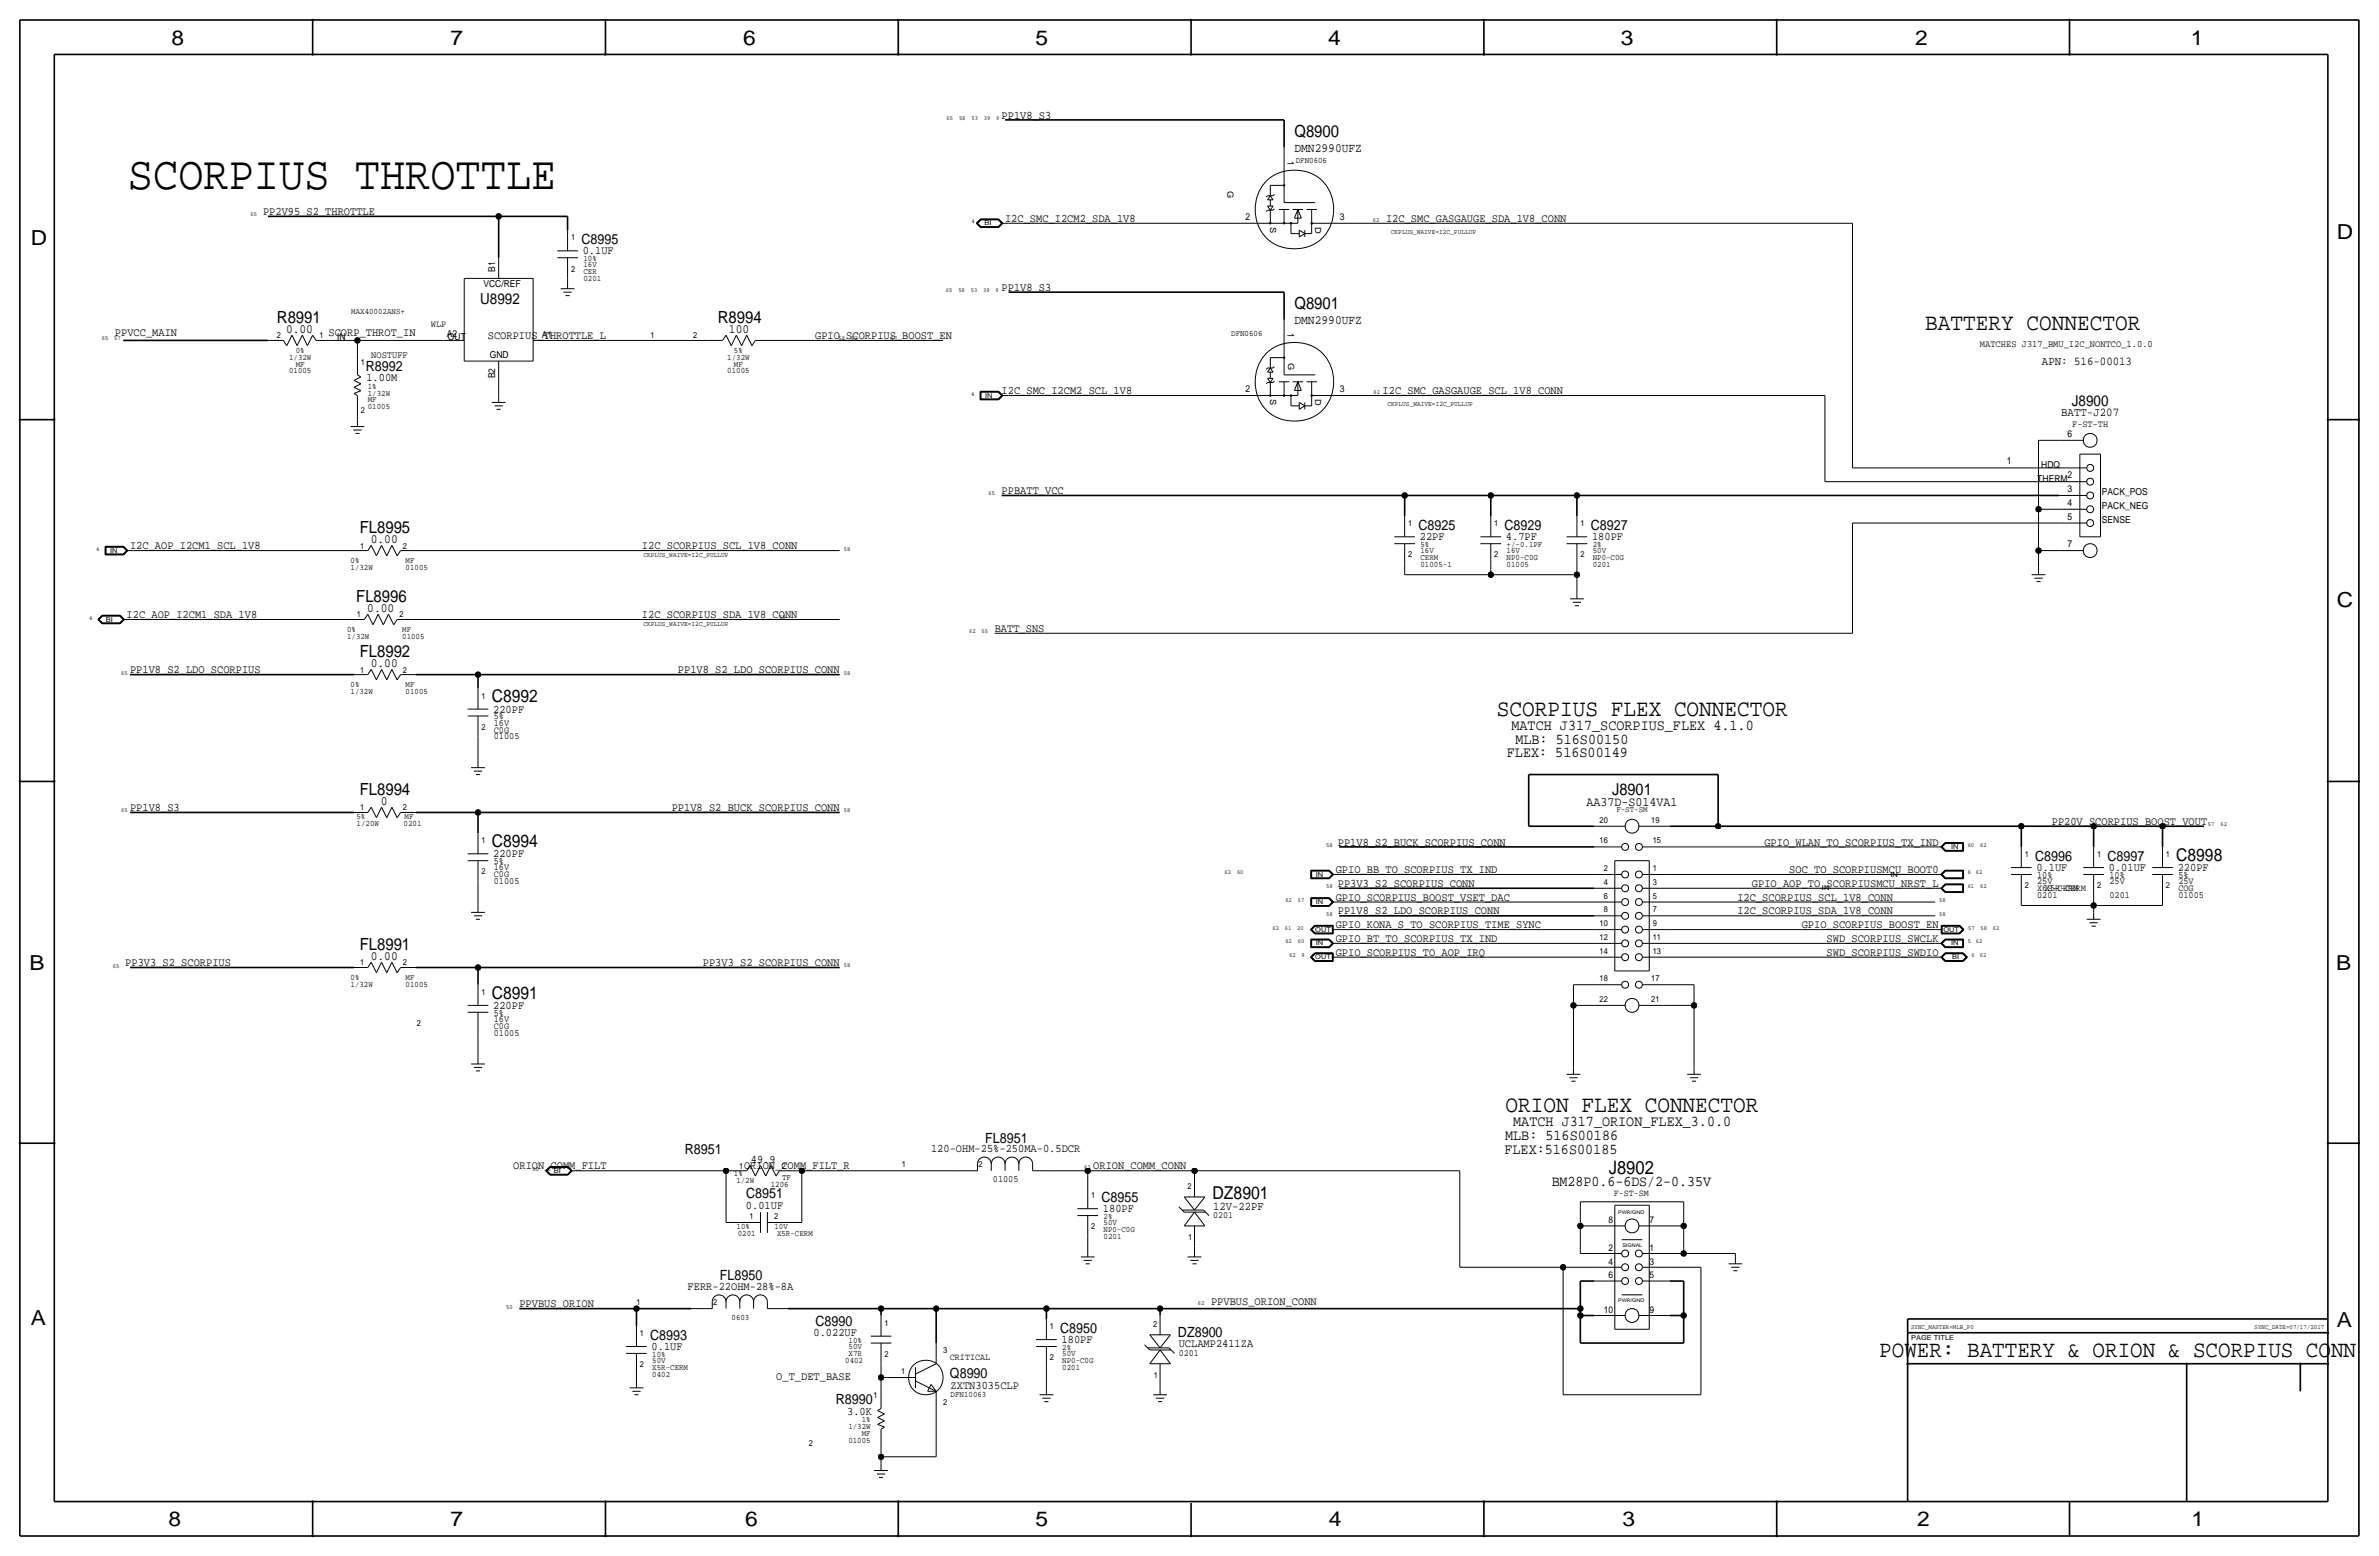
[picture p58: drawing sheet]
<svg xmlns="http://www.w3.org/2000/svg" width="877mm" height="574mm" viewBox="0 0 877 574" stroke-linecap="round" stroke-linejoin="round" font-family="sans-serif">
<defs><g id="words">
<text font-size="17.4" x="47.2" y="69.6">SCORPIUS THROTTLE</text>
<g font-size="8.7">
<text x="709.8" y="121.7">BATTERY CONNECTOR</text>
<text x="551.8" y="263.9">SCORPIUS FLEX CONNECTOR</text>
<text x="555" y="410">ORION FLEX CONNECTOR</text>
</g>
<text font-size="8.6" x="692.8" y="500.1">POWER: BATTERY &amp; ORION &amp; SCORPIUS CONN</text>
<g font-size="7.6">
<text x="63.2" y="16.5">8</text>
<text x="166.1" y="16.5">7</text>
<text x="274" y="16.5">6</text>
<text x="381.7" y="16.5">5</text>
<text x="489.7" y="16.5">4</text>
<text x="597.6" y="16.5">3</text>
<text x="706.1" y="16.5">2</text>
<text x="807.7" y="16.5">1</text>
<text x="861.5" y="88.1">D</text>
<text x="11.4" y="90.4">D</text>
<text x="861.5" y="223.8">C</text>
<text x="10.8" y="357.6">B</text>
<text x="861.3" y="357.4">B</text>
<text x="11.3" y="488.4">A</text>
<text x="861.5" y="489.2">A</text>
<text x="62.2" y="562.6">8</text>
<text x="166" y="562.6">7</text>
<text x="274.8" y="562.6">6</text>
<text x="381.7" y="562.6">5</text>
<text x="489.9" y="562.6">4</text>
<text x="598.1" y="562.6">3</text>
<text x="706.8" y="562.6">2</text>
<text x="807.9" y="562.6">1</text>
</g>
<text font-size="6.8" x="593.1" y="432.6">J8902</text>
<g font-size="6.5">
<text x="181.3" y="258.8">C8992</text>
<text x="181.3" y="312.2">C8994</text>
<text x="802.3" y="317.2">C8998</text>
<text x="181.3" y="368">C8991</text>
<text x="447" y="442">DZ8901</text>
</g>
<g font-size="6.2">
<text x="477.2" y="50.5">Q8900</text>
<text x="102.1" y="119.1">R8991</text>
<text x="264.6" y="119.1">R8994</text>
<text x="477.2" y="114">Q8901</text>
<text x="132.6" y="196.6">FL8995</text>
<text x="131.3" y="222">FL8996</text>
<text x="132.6" y="242.3">FL8992</text>
<text x="132.6" y="293.1">FL8994</text>
<text x="132.6" y="350.3">FL8991</text>
</g>
<text font-size="6" x="594.4" y="293.1">J8901</text>
<g font-size="5.6">
<text x="177" y="112">U8992</text>
<text x="763.8" y="149.7">J8900</text>
<text x="557.2" y="269">MATCH J317_SCORPIUS_FLEX 4.1.0</text>
<text x="558.7" y="274.1">MLB: 516S00150</text>
<text x="555.5" y="279.1">FLEX: 516S00149</text>
<text x="557.9" y="415">MATCH J317_ORION_FLEX_3.0.0</text>
<text x="554.6" y="425.2">FLEX:516S00185</text>
<text x="554.9" y="420.1">MLB: 516S00186</text>
</g>
<text font-size="5.5" x="572.1" y="437.1">BM28P0.6-6DS/2-0.35V</text>
<g font-size="5.2">
<text x="214.3" y="89.9">C8995</text>
<text x="134.8" y="136.7">R8992</text>
<text x="522.9" y="195.3">C8925</text>
<text x="554.7" y="195.3">C8929</text>
<text x="586.4" y="195.3">C8927</text>
<text x="750.3" y="317.2">C8996</text>
<text x="776.9" y="317.2">C8997</text>
<text x="252.4" y="425.2">R8951</text>
<text x="363.2" y="421.1">FL8951</text>
<text x="275.1" y="441.7">C8951</text>
<text x="406.1" y="443">C8955</text>
<text x="265.4" y="471.9">FL8950</text>
<text x="300.7" y="488.7">C8990</text>
<text x="390.9" y="491.2">C8950</text>
<text x="239.7" y="493.8">C8993</text>
<text x="434.3" y="492.8">DZ8900</text>
<text x="350.2" y="507.7">Q8990</text>
<text x="308.1" y="517.7">R8990</text>
</g>
<text font-size="4.8" x="584.9" y="296.9">AA37D-S014VA1</text>
<g font-size="4.7">
<text x="477.2" y="55.9">DMN2990UFZ</text>
<text x="477.2" y="119.4">DMN2990UFZ</text>
<text x="105.5" y="122.7">0.00</text>
<text x="268.7" y="122.7">100</text>
<text x="136.7" y="200.2">0.00</text>
<text x="135.4" y="225.6">0.00</text>
<text x="136.7" y="245.9">0.00</text>
<text x="140.4" y="296.7">0</text>
<text x="136.7" y="353.8">0.00</text>
</g>
<g font-size="4.4">
<text x="752.8" y="134.4">APN: 516-00013</text>
<text x="759.9" y="153.5">BATT-J207</text>
<text x="447.2" y="445.8">12V-22PF</text>
</g>
<g font-size="4.3">
<text x="369.3" y="43.7">PP1V8_S3</text>
<text x="97" y="79.2">PP2V95_S2_THROTTLE</text>
<text x="370.5" y="81.8">I2C_SMC_I2CM2_SDA_1V8</text>
<text x="511" y="81.8">I2C_SMC_GASGAUGE_SDA_1V8_CONN</text>
<text x="214.8" y="93.7">0.1UF</text>
<text x="369.3" y="107.2">PP1V8_S3</text>
<text x="42.4" y="123.7">PPVCC_MAIN</text>
<text x="121.1" y="123.7">SCORP_THROT_IN</text>
<text x="179.8" y="125">SCORPIUS_THROTTLE_L</text>
<text x="300.5" y="125">GPIO_SCORPIUS_BOOST_EN</text>
<text x="135.1" y="140.5">1.00M</text>
<text x="369.3" y="145.3">I2C_SMC_I2CM2_SCL_1V8</text>
<text x="509.7" y="145.3">I2C_SMC_GASGAUGE_SCL_1V8_CONN</text>
<text x="369.3" y="182.1">PPBATT_VCC</text>
<text x="48" y="202.4">I2C_AOP_I2CM1_SCL_1V8</text>
<text x="236.7" y="202.4">I2C_SCORPIUS_SCL_1V8_CONN</text>
<text x="523.4" y="199.1">22PF</text>
<text x="555.2" y="199.1">4.7PF</text>
<text x="586.9" y="199.1">180PF</text>
<text x="46.7" y="227.8">I2C_AOP_I2CM1_SDA_1V8</text>
<text x="236.7" y="227.8">I2C_SCORPIUS_SDA_1V8_CONN</text>
<text x="366.7" y="232.9">BATT_SNS</text>
<text x="48" y="248.2">PP1V8_S2_LDO_SCORPIUS</text>
<text x="249.9" y="248.2">PP1V8_S2_LDO_SCORPIUS_CONN</text>
<text x="181.8" y="262.6">220PF</text>
<text x="48" y="299">PP1V8_S3</text>
<text x="247.6" y="299">PP1V8_S2_BUCK_SCORPIUS_CONN</text>
<text x="756.4" y="304">PP20V_SCORPIUS_BOOST_VOUT</text>
<text x="493.2" y="311.7">PP1V8_S2_BUCK_SCORPIUS_CONN</text>
<text x="650.5" y="311.7">GPIO_WLAN_TO_SCORPIUS_TX_IND</text>
<text x="181.8" y="316">220PF</text>
<text x="492.5" y="321.8">GPIO_BB_TO_SCORPIUS_TX_IND</text>
<text x="659.7" y="321.8">SOC_TO_SCORPIUSMCU_BOOT0</text>
<text x="750.8" y="321.1">0.1UF</text>
<text x="777.4" y="321.1">0.01UF</text>
<text x="802.8" y="321.1">220PF</text>
<text x="493.2" y="326.9">PP3V3_S2_SCORPIUS_CONN</text>
<text x="645.9" y="326.9">GPIO_AOP_TO_SCORPIUSMCU_NRST_L</text>
<text x="492.5" y="332">GPIO_SCORPIUS_BOOST_VSET_DAC</text>
<text x="640.5" y="332">I2C_SCORPIUS_SCL_1V8_CONN</text>
<text x="493.2" y="337.1">PP1V8_S2_LDO_SCORPIUS_CONN</text>
<text x="640.5" y="337.1">I2C_SCORPIUS_SDA_1V8_CONN</text>
<text x="492.5" y="342.1">GPIO_KONA_S_TO_SCORPIUS_TIME_SYNC</text>
<text x="492.5" y="347.2">GPIO_BT_TO_SCORPIUS_TX_IND</text>
<text x="664.3" y="342.1">GPIO_SCORPIUS_BOOST_EN</text>
<text x="673.4" y="347.2">SWD_SCORPIUS_SWCLK</text>
<text x="492.4" y="352.3">GPIO_SCORPIUS_TO_AOP_IRQ</text>
<text x="673.4" y="352.3">SWD_SCORPIUS_SWDIO</text>
<text x="46.2" y="356.1">PP3V3_S2_SCORPIUS</text>
<text x="259.1" y="356.1">PP3V3_S2_SCORPIUS_CONN</text>
<text x="181.8" y="371.9">220PF</text>
<text x="343.3" y="424.7">120-OHM-25%-250MA-0.5DCR</text>
<text x="189.2" y="431">ORION_COMM_FILT</text>
<text x="274.3" y="431">ORION_COMM_FILT_R</text>
<text x="276.8" y="428.8">49.9</text>
<text x="403" y="431">ORION_COMM_CONN</text>
<text x="275" y="445.5">0.01UF</text>
<text x="406.6" y="446.8">180PF</text>
<text x="253.5" y="475.5">FERR-22OHM-28%-8A</text>
<text x="191.5" y="481.8">PPVBUS_ORION</text>
<text x="446.5" y="481.1">PPVBUS_ORION_CONN</text>
<text x="240.2" y="497.6">0.1UF</text>
<text x="299.9" y="492.5">0.022UF</text>
<text x="391.4" y="495">180PF</text>
<text x="434.5" y="496.6">UCLAMP2411ZA</text>
<text x="286.2" y="508.5">O_T_DET_BASE</text>
<text x="350.5" y="511.9">ZXTN3035CLP</text>
<text x="312.3" y="521.5">3.0K</text>
</g>
<g font-size="3.6">
<text x="136.9" y="131.8">NOSTUFF</text>
<text x="729.9" y="128">MATCHES J317_BMU_I2C_NONTCO_1.0.0</text>
</g>
<g font-size="3.5">
<text x="474.7" y="59.2" transform="rotate(90 474.7 59.2)">1</text>
<text x="459.2" y="81">2</text>
<text x="494" y="81">3</text>
<text x="182.6" y="100.1" transform="rotate(-90 182.6 100.1)">B1</text>
<text x="178.2" y="105.7">VCC/REF</text>
<text x="124.3" y="125.5">IN</text>
<text x="158.9" y="120.4">WLP</text>
<text x="164.8" y="124.2">A2</text>
<text x="165.1" y="125.5">OUT</text>
<text x="199.7" y="124.5">A1</text>
<text x="474.7" y="122.7" transform="rotate(90 474.7 122.7)">1</text>
<text x="180.5" y="132.1">GND</text>
<text x="182.6" y="139.5" transform="rotate(-90 182.6 139.5)">B2</text>
<text x="459.2" y="144.5">2</text>
<text x="494" y="144.5">3</text>
<text x="762.2" y="161">6</text>
<text x="764" y="157.3">F-ST-TH</text>
<text x="739.9" y="171.2">1</text>
<text x="752.5" y="172.5">HDQ</text>
<text x="751.1" y="177.5">THERM</text>
<text x="762.2" y="176.3">2</text>
<text x="762.2" y="181.4">3</text>
<text x="774.9" y="182.6">PACK_POS</text>
<text x="762.2" y="191.5">5</text>
<text x="762.2" y="186.4">4</text>
<text x="774.9" y="187.7">PACK_NEG</text>
<text x="774.9" y="192.8">SENSE</text>
<text x="762.2" y="201.7">7</text>
<text x="182.1" y="265.2">5%</text>
<text x="182.1" y="267.5">16V</text>
<text x="182.1" y="272.5">01005</text>
<text x="182.1" y="270">C0G</text>
<text x="182.1" y="318.5">5%</text>
<text x="182.1" y="320.8">16V</text>
<text x="182.1" y="323.3">C0G</text>
<text x="751" y="323.6">10%</text>
<text x="777.7" y="323.6">10%</text>
<text x="803.1" y="323.6">5%</text>
<text x="182.1" y="325.9">01005</text>
<text x="751" y="325.9">25V</text>
<text x="751" y="328.4">X6S-CERM</text>
<text x="753.9" y="328.4">X5R-CERM</text>
<text x="777.7" y="325.9">25V</text>
<text x="803.1" y="325.9">25V</text>
<text x="803.1" y="328.4">COG</text>
<text x="751" y="331">0201</text>
<text x="777.7" y="331">0201</text>
<text x="803.1" y="331">01005</text>
<text x="182.1" y="374.4">5%</text>
<text x="182.1" y="376.7">16V</text>
<text x="182.1" y="381.8">01005</text>
<text x="182.1" y="379.2">C0G</text>
<text x="366.1" y="435.6">01005</text>
<text x="594.9" y="440.9">F-ST-SM</text>
<text x="447.2" y="449.1">0201</text>
<text x="592.9" y="450.9">8</text>
<text x="608.2" y="450.9">7</text>
<text x="592.9" y="461.1">2</text>
<text x="608.2" y="461.1">1</text>
<text x="592.9" y="466.1">4</text>
<text x="608.2" y="466.1">3</text>
<text x="592.9" y="471.2">6</text>
<text x="608.2" y="471.2">5</text>
<text x="591.2" y="483.9">10</text>
<text x="608.2" y="483.9">9</text>
<text x="350.2" y="501.4">CRITICAL</text>
<text x="434.5" y="499.9">0201</text>
</g>
<g font-size="3.1">
<text x="477.7" y="60.2">DFN0606</text>
<text x="452.6" y="70.3" transform="rotate(90 452.6 70.3)">G</text>
<text x="468.3" y="83.7" transform="rotate(90 468.3 83.7)">S</text>
<text x="484.8" y="83.6" transform="rotate(90 484.8 83.6)">D</text>
<text x="210.5" y="88.6">1</text>
<text x="210.5" y="100.1">2</text>
<text x="215.1" y="98.6">16V</text>
<text x="215.1" y="96.3">10%</text>
<text x="215.1" y="101.1">CER</text>
<text x="215.1" y="103.6">0201</text>
<text x="129.5" y="115.8">MAX40002ANS+</text>
<text x="102.1" y="124.7">2</text>
<text x="117.8" y="124.7">1</text>
<text x="239.8" y="124.7">1</text>
<text x="255.5" y="124.7">2</text>
<text x="453.9" y="123.7">DFN0606</text>
<text x="109" y="130">0%</text>
<text x="270.6" y="130">5%</text>
<text x="106.6" y="132.6">1/32W</text>
<text x="106.6" y="137.7">01005</text>
<text x="109" y="135.1">MF</text>
<text x="133" y="134.4">1</text>
<text x="268.1" y="132.6">1/32W</text>
<text x="268.1" y="137.7">01005</text>
<text x="270.6" y="135.1">MF</text>
<text x="474.9" y="133.8" transform="rotate(90 474.9 133.8)">G</text>
<text x="135.6" y="143.3">1%</text>
<text x="135.6" y="148.3">MF</text>
<text x="135.6" y="145.8">1/32W</text>
<text x="468.3" y="147.2" transform="rotate(90 468.3 147.2)">S</text>
<text x="484.8" y="147.1" transform="rotate(90 484.8 147.1)">D</text>
<text x="133" y="152.1">2</text>
<text x="135.6" y="150.9">01005</text>
<text x="519.1" y="194.1">1</text>
<text x="550.9" y="194.1">1</text>
<text x="582.6" y="194.1">1</text>
<text x="132.8" y="202.2">1</text>
<text x="148.5" y="202.2">2</text>
<text x="523.7" y="204">16V</text>
<text x="523.7" y="201.7">5%</text>
<text x="555.4" y="204">16V</text>
<text x="555.4" y="201.7">+/-0.1PF</text>
<text x="587.2" y="204">50V</text>
<text x="587.2" y="201.7">2%</text>
<text x="129.2" y="207.5">0%</text>
<text x="149.6" y="207.5">MF</text>
<text x="519.1" y="205.5">2</text>
<text x="523.7" y="209">01005-1</text>
<text x="523.7" y="206.5">CERM</text>
<text x="550.9" y="205.5">2</text>
<text x="555.4" y="206.5">NP0-C0G</text>
<text x="555.4" y="209">01005</text>
<text x="582.6" y="205.5">2</text>
<text x="587.2" y="209">0201</text>
<text x="587.2" y="206.5">NP0-C0G</text>
<text x="129.2" y="210.1">1/32W</text>
<text x="149.6" y="210.1">01005</text>
<text x="131.5" y="227.6">1</text>
<text x="147.3" y="227.6">2</text>
<text x="128" y="232.9">0%</text>
<text x="148.3" y="232.9">MF</text>
<text x="128" y="235.5">1/32W</text>
<text x="148.3" y="235.5">01005</text>
<text x="132.8" y="247.9">1</text>
<text x="148.5" y="247.9">2</text>
<text x="129.2" y="253.2">0%</text>
<text x="129.2" y="255.8">1/32W</text>
<text x="149.6" y="255.8">01005</text>
<text x="149.6" y="253.2">MF</text>
<text x="177.5" y="257.6">1</text>
<text x="177.5" y="269">2</text>
<text x="132.8" y="298.7">1</text>
<text x="148.5" y="298.7">2</text>
<text x="595.9" y="299.5">F-ST-SM</text>
<text x="131.4" y="302">5%</text>
<text x="131.5" y="304.5">1/20W</text>
<text x="148.8" y="304.5">0201</text>
<text x="149.2" y="302">MF</text>
<text x="589.7" y="303.3">20</text>
<text x="608.8" y="303.3">19</text>
<text x="177.5" y="310.9">1</text>
<text x="589.7" y="310.9">16</text>
<text x="609.3" y="310.9">15</text>
<text x="746.5" y="316">1</text>
<text x="773.1" y="316">1</text>
<text x="798.5" y="316">1</text>
<text x="177.5" y="322.3">2</text>
<text x="591.3" y="321.1">2</text>
<text x="609.3" y="321.1">1</text>
<text x="591.3" y="326.1">4</text>
<text x="609.3" y="326.1">3</text>
<text x="746.5" y="327.4">2</text>
<text x="773.1" y="327.4">2</text>
<text x="798.5" y="327.4">2</text>
<text x="591.3" y="331.2">6</text>
<text x="609.3" y="331.2">5</text>
<text x="589.7" y="341.4">10</text>
<text x="591.3" y="336.3">8</text>
<text x="609.3" y="341.4">9</text>
<text x="609.3" y="336.3">7</text>
<text x="589.7" y="346.5">12</text>
<text x="609.3" y="346.5">11</text>
<text x="589.7" y="351.5">14</text>
<text x="609.3" y="351.5">13</text>
<text x="132.8" y="355.9">1</text>
<text x="148.5" y="355.9">2</text>
<text x="129.2" y="363.7">1/32W</text>
<text x="129.2" y="361.2">0%</text>
<text x="149.6" y="363.7">01005</text>
<text x="149.6" y="361.2">MF</text>
<text x="589.7" y="361.7">18</text>
<text x="608.8" y="361.7">17</text>
<text x="177.5" y="366.8">1</text>
<text x="589.7" y="369.3">22</text>
<text x="608.8" y="369.3">21</text>
<text x="153.7" y="378.2">2</text>
<text x="272.5" y="430.8">1</text>
<text x="288.2" y="430.8">2</text>
<text x="332.5" y="430.3">1</text>
<text x="360.7" y="430.3">2</text>
<text x="270.6" y="433.6">1%</text>
<text x="271.5" y="436.1">1/2W</text>
<text x="284.2" y="437.4">1206</text>
<text x="288.4" y="434.8">TF</text>
<text x="402.3" y="441.7">1</text>
<text x="437.8" y="438.4">2</text>
<text x="276.3" y="449.3">1</text>
<text x="285.4" y="449.3">2</text>
<text x="406.9" y="449.3">2%</text>
<text x="271.5" y="453.1">10%</text>
<text x="272" y="455.7">0201</text>
<text x="285.5" y="453.1">10V</text>
<text x="286.5" y="455.7">X5R-CERM</text>
<text x="402.3" y="453.1">2</text>
<text x="406.9" y="451.6">50V</text>
<text x="406.9" y="454.2">NP0-C0G</text>
<text x="406.9" y="456.7">0201</text>
<text x="438.1" y="456.9">1</text>
<text x="234.7" y="481.1">1</text>
<text x="262.9" y="481.1">2</text>
<text x="269.7" y="486.4">0603</text>
<text x="326.1" y="488.7">1</text>
<text x="387" y="490">1</text>
<text x="425.1" y="489.2">2</text>
<text x="235.9" y="492.5">1</text>
<text x="312.9" y="497.3">50V</text>
<text x="312.9" y="495">10%</text>
<text x="391.6" y="497.6">2%</text>
<text x="235.9" y="503.9">2</text>
<text x="240.5" y="502.4">50V</text>
<text x="240.5" y="500.1">10%</text>
<text x="311.6" y="502.4">0402</text>
<text x="312.9" y="499.9">X7R</text>
<text x="326.1" y="500.1">2</text>
<text x="347.7" y="498.9">3</text>
<text x="387" y="501.4">2</text>
<text x="391.6" y="499.9">50V</text>
<text x="391.6" y="502.4">NP0-C0G</text>
<text x="240.5" y="507.5">0402</text>
<text x="240.5" y="505">X5R-CERM</text>
<text x="332.2" y="506.5">1</text>
<text x="391.6" y="505">0201</text>
<text x="425.4" y="507.7">1</text>
<text x="322" y="515.4">1</text>
<text x="350.5" y="514.9">DFN10063</text>
<text x="347.7" y="517.9">2</text>
<text x="312.8" y="526.8">1/32W</text>
<text x="317.7" y="524.3">1%</text>
<text x="298.2" y="533.1">2</text>
<text x="312.8" y="531.9">01005</text>
<text x="317.7" y="529.3">MF</text>
</g>
<g font-size="2.6">
<text x="512.8" y="86.1">CKPLUS_WAIVE=I2C_PULLUP</text>
<text x="511.5" y="149.6">CKPLUS_WAIVE=I2C_PULLUP</text>
<text x="237.2" y="205.5">CKPLUS_WAIVE=I2C_PULLUP</text>
<text x="237.2" y="230.9">CKPLUS_WAIVE=I2C_PULLUP</text>
</g>
<g font-size="2.5">
<text x="362.9" y="83.1">BI</text>
<text x="363.2" y="146.6">IN</text>
<text x="40.6" y="203.7">IN</text>
<text x="39.1" y="229.1">BI</text>
<text x="719.3" y="312.9">IN</text>
<text x="485.1" y="323.1">IN</text>
<text x="696.9" y="323.1">IN</text>
<text x="671.7" y="328.2">IN</text>
<text x="485.1" y="333.2">IN</text>
<text x="484.9" y="343.4">OUT</text>
<text x="716.5" y="343.4">OUT</text>
<text x="484.9" y="353.6">OUT</text>
<text x="485.1" y="348.5">IN</text>
<text x="719.3" y="348.5">IN</text>
<text x="719.7" y="353.6">BI</text>
<text x="204.2" y="432.3">BI</text>
<text x="704.5" y="493.8">PAGE TITLE</text>
</g>
<g font-size="2.4">
<text x="704.5" y="490">SYNC_MASTER=MLB_P0</text>
<text x="831.2" y="490">SYNC_DATE=07/17/2017</text>
</g>
<g font-size="2.3">
<text x="349" y="44.2">65</text>
<text x="353.6" y="44.2">58</text>
<text x="358.1" y="44.2">53</text>
<text x="362.7" y="44.2">39</text>
<text x="367.3" y="44.2">9</text>
<text x="92.4" y="79.8">65</text>
<text x="358.2" y="82.3">4</text>
<text x="506.2" y="81.8">62</text>
<text x="348.7" y="107.7">65</text>
<text x="353.3" y="107.7">58</text>
<text x="357.9" y="107.7">53</text>
<text x="362.5" y="107.7">39</text>
<text x="367" y="107.7">9</text>
<text x="37.5" y="125.5">65</text>
<text x="42.1" y="125.5">57</text>
<text x="309.2" y="125.5">58</text>
<text x="313.8" y="125.5">62</text>
<text x="328.4" y="125.5">57</text>
<text x="358.1" y="145.8">4</text>
<text x="506.4" y="145.3">62</text>
<text x="364.4" y="182.6">65</text>
<text x="35.5" y="202.9">4</text>
<text x="311.1" y="202.9">58</text>
<text x="32.8" y="228.3">4</text>
<text x="287.3" y="228.3">58</text>
<text x="357.3" y="233.4">62</text>
<text x="361.9" y="233.4">55</text>
<text x="44.7" y="248.7">65</text>
<text x="311.1" y="248.7">58</text>
<text x="44.7" y="299.5">65</text>
<text x="311.1" y="299.5">58</text>
<text x="814" y="304.5">57</text>
<text x="818.6" y="304.5">62</text>
<text x="488.9" y="312.2">58</text>
<text x="725.4" y="312.2">60</text>
<text x="730" y="312.2">62</text>
<text x="451.5" y="322.3">62</text>
<text x="456.1" y="322.3">60</text>
<text x="725.4" y="322.3">6</text>
<text x="728.5" y="322.3">62</text>
<text x="488.9" y="327.4">58</text>
<text x="725.4" y="327.4">61</text>
<text x="730" y="327.4">62</text>
<text x="473.9" y="332.5">62</text>
<text x="478.4" y="332.5">57</text>
<text x="715" y="332.5">58</text>
<text x="488.9" y="337.6">58</text>
<text x="715" y="337.6">58</text>
<text x="469.1" y="342.6">62</text>
<text x="473.7" y="342.6">61</text>
<text x="473.9" y="347.7">62</text>
<text x="478.3" y="342.6">20</text>
<text x="478.4" y="347.7">60</text>
<text x="725.4" y="347.7">5</text>
<text x="725.6" y="342.6">57</text>
<text x="728.5" y="347.7">62</text>
<text x="730.1" y="342.6">58</text>
<text x="734.7" y="342.6">62</text>
<text x="475.3" y="352.8">62</text>
<text x="479.9" y="352.8">9</text>
<text x="726.8" y="352.8">6</text>
<text x="729.9" y="352.8">62</text>
<text x="41.6" y="356.6">65</text>
<text x="311.1" y="356.6">58</text>
<text x="196.3" y="431.5">50</text>
<text x="399.7" y="431">62</text>
<text x="186.6" y="482.3">50</text>
<text x="441.7" y="481.1">62</text>
</g>
<g font-size="1.8">
<text x="596.5" y="447.3">PWR/GND</text>
<text x="598.1" y="459.7">SIGNAL</text>
<text x="596.5" y="480.1">PWR/GND</text>
</g>
</g></defs>
<g fill="none" stroke="#000" stroke-width=".6" stroke-linecap="butt">
<path d="M7.3 7.4v558.8zM7.3 7.4h862.3zM115.3 7.4v12.7zM223.2 7.4v12.7zM331.2 7.4v12.7zM439.1 7.4v12.7zM547.1 7.4v12.7zM655 7.4v12.7zM763 7.4v12.7zM869.6 7.4v558.8zM20 20.1v533.4zM20 20.1h838.2z"/>
<path d="M858.2 20.1v533.4zM370.5 44.2h102.9zM473.4 44.2v10.2zM98.8 79.8h85zM183.8 79.8h25.4zM183.8 79.8v15.2zM209.2 79.8v5zM371.8 107.7h101.6zM473.4 107.7v10.2zM45.4 125.5h53.4zM7.3 154.7h12.7zM858.2 154.7h11.4z"/>
<path d="M369.3 182.6h148.6zM517.9 182.6h31.7zM517.9 182.6v7.6zM549.6 182.6h31.8zM549.6 182.6v7.6zM581.4 182.6h177.8zM581.4 182.6v7.6zM48 248.7h82.5zM153.4 248.7h22.8zM176.2 248.7h133.4zM176.2 248.7v5zM7.3 288h12.7z"/>
<path d="M48 299.5h82.5zM153.4 299.5h22.8zM176.2 299.5h133.4zM176.2 299.5v7.6zM563.6 285.5h69.8zM563.6 285.5v19zM633.4 285.5v19zM858.2 288h11.4zM493.7 312.2h94zM563.6 304.5h24.1zM615.6 304.5h17.8zM633.4 304.5h111.8z"/>
<path d="M745.2 304.5h26.7zM745.2 304.5v7.7zM771.9 304.5v7.7zM771.9 304.5h25.4zM797.3 304.5h15.2zM797.3 304.5v7.7zM493.7 337.6h94zM493.7 327.4h94zM48 356.6h82.5zM153.4 356.6h22.8zM176.2 356.6h133.4zM176.2 356.6v6.4z"/>
<path d="M7.3 421.4h12.7zM858.2 421.4h11.4zM582.6 472.2h5.1zM582.6 472.2v10.1zM615.6 472.2h5.1zM620.7 472.2v12.7zM191.5 482.3h43.1zM234.6 482.3v6.4zM234.6 482.3h20.4zM290.5 482.3h34.3zM324.8 482.3h20.3zM324.8 482.3v2.6z"/>
<path d="M345.1 482.3h40.7zM345.1 482.3v12.7zM385.8 482.3h41.9zM385.8 482.3v3.9zM427.7 482.3h154.9zM427.7 482.3v2.6zM582.6 482.3v2.6zM582.6 484.9v10.1zM582.6 484.9h5.1zM582.6 495h38.1zM615.6 484.9h5.1zM620.7 484.9v10.1z"/>
<path d="M703.3 491.2h154.9zM703.3 486.2v5zM703.3 486.2h154.9zM703.3 491.2v62.3zM703.3 502.7h154.9zM806.1 502.7v50.8zM848.1 502.7v10.1zM20 553.5h838.2zM115.3 553.5v12.7zM223.2 553.5v12.7zM331.2 553.5v12.7zM439.1 554v12.2z"/>
<path d="M547.1 553.5v12.7zM655 553.5v12.7zM763 553.5v12.7zM7.3 566.2h862.3z"/>
</g>
<g fill="none" stroke="#000" stroke-width=".37">
<path d="M473.4 54.4v20.3zM466.4 67.3a15.1 15.1 0 0 1 22.8 1.4 15 15 0 0 1-5.6 21.7 14.8 14.8 0 0 1-19.3-6.2 15.6 15.6 0 0 1 2.1-16.9zM467.3 72.1l-.5 .5zM467.3 77.5h2zM467.3 73.7h2zM467.3 77.5l-.5 .5zM467.3 75.9l1 1.6zM467.3 72.1h2zM467.3 75.9h2zM468.3 68.3h5.1zM468.3 72.1l-1 1.6zM468.3 68.3v3.8z"/>
<path d="M468.3 72.1l1 1.6zM468.3 73.7v2.2zM468.3 77.5v4.8zM469.3 72.1l.6-.5zM469.3 75.9l-1 1.6zM469.3 77.5l.6-.5zM471.5 77.2h3.8zM473.4 77.2v5.1zM473.4 74.7h11.4zM476.6 77.2h3.8zM478.5 77.2v5.1zM478.5 77.2l-1.3 3.2z"/>
<path d="M478.5 77.2l1.3 3.2zM481.7 77.2h3.8zM483.6 77.2v8.9zM183.8 95v7.6zM205.4 95h7.7zM205.4 92.5h7.7zM209.2 84.8v7.7zM209.2 95v7.6zM359.9 82.3l1.6 1.6zM359.9 82.3l1.6-1.6zM360.1 82.3l1.4-1.5zM360.1 82.3l1.4 1.5z"/>
<path d="M360.2 82.3l1.4-1.4zM360.2 82.3l1.4 1.4zM360.4 82.3l1.2 1.3zM361.5 83.9h6.6zM361.5 80.7h6.6zM361.5 80.8h6.6zM361.5 83.8h6.6zM361.6 83.7h6.4zM361.6 80.9h6.4zM361.6 81l-1.2 1.3zM361.6 81h6.4zM361.6 83.6h6.4z"/>
<path d="M368 81l1.3 1.3zM368 83.6l1.3-1.3zM368 83.7l1.4-1.4zM368 80.9l1.4 1.4zM368.1 83.8l1.5-1.5zM368.1 80.8l1.5 1.5zM368.1 80.7l1.6 1.6zM368.1 83.9l1.6-1.6zM369.3 82.3h2.5zM371.8 82.3h83.8zM455.6 82.3h22.9zM475.9 82.3v3.8z"/>
<path d="M475.9 86.1h3.1zM477.2 80.4h2.6zM479 84.8v2.6zM479 87.4l2-1.3zM479 84.8l2 1.3zM481 86.1h2.6zM481 84.8v2.6zM483.6 82.3h15.2zM498.8 82.3h184.2zM683 82.3v90.2zM171.1 102.6v30.5zM171.1 102.6h25.4z"/>
<path d="M196.5 102.6v30.5zM206.7 106.4h5.1zM207.7 107.7h3.1zM208.5 109h1.5zM209.2 102.6v1.3zM209.2 103.9v2.5zM473.4 117.9v20.3zM98.8 125.5h5.6zM104.4 125.5l1.3 1.9zM107.6 123.5l-1.9 3.9zM107.6 123.5l1.9 3.9zM111.5 123.5l-2 3.9z"/>
<path d="M111.5 123.5l1.8 3.9zM115.3 123.5l-2 3.9zM115.3 123.5l1.2 2zM116.5 125.5h5.1zM121.6 125.5h10.2zM131.8 125.5h31.7zM131.8 125.5v5.1zM131.8 130.6v7.6zM131.8 138.2l1.2 .7zM163.5 125.5h7.6zM171.1 133.1h25.4zM183.8 133.1v7.6z"/>
<path d="M196.5 125.5h7.7zM204.2 125.5h57.1zM261.3 125.5h5.1zM267.7 123.5l-1.3 2zM267.7 123.5l1.9 3.9zM271.5 123.5l-1.9 3.9zM271.5 123.5l1.9 3.9zM275.3 123.5l-1.9 3.9zM275.3 123.5l1.9 3.9zM278.5 125.5l-1.3 1.9zM278.5 125.5h5.7zM284.2 125.5h63.5z"/>
<path d="M466.4 130.8a15.1 15.1 0 0 1 22.8 1.4 15 15 0 0 1-5.6 21.7 14.8 14.8 0 0 1-19.3-6.2 15.6 15.6 0 0 1 2.1-16.9zM467.3 135.6l-.5 .5zM467.3 137.2h2zM467.3 139.4l1 1.6zM467.3 135.6h2zM467.3 139.4h2zM468.3 131.8h5.1zM468.3 135.6l-1 1.6zM468.3 131.8v3.8zM468.3 135.6l1 1.6zM468.3 137.2v2.2zM469.3 135.6l.6-.5z"/>
<path d="M469.3 139.4l-1 1.6zM473.4 138.2h11.4zM129.2 157.2h5.1zM130.3 158.5h3zM130.5 145l2.5-1zM130.5 142.7l2.5-1.2zM130.5 140.2l2.5-1.3zM130.5 145l1.3 .8zM130.5 142.7l2.5 1.3zM130.5 140.2l2.5 1.3zM131 159.8h1.5zM131.8 153.4v1.3z"/>
<path d="M131.8 145.8v7.6zM131.8 154.7v2.5zM181.3 148.3h5.1zM182.3 149.6h3.1zM183.1 150.9h1.5zM183.8 140.7v5.1zM183.8 145.8v2.5zM361.3 144.2v3.2zM361.3 147.4h6.8zM361.3 144.2h6.8zM361.4 144.3h6.7zM361.4 144.3v3z"/>
<path d="M361.4 147.3h6.7zM361.5 144.4h6.5zM361.5 144.4v2.8zM361.5 147.2h6.5zM361.6 144.5h6.4zM361.6 144.5v2.6zM361.6 147.1h6.4zM368 144.5l1.3 1.3zM368 147.2l1.4-1.4zM368 144.4l1.4 1.4zM368.1 147.3l1.5-1.5zM368.1 144.3l1.5 1.5z"/>
<path d="M368.1 144.2l1.6 1.6zM368.1 147.4l1.6-1.6zM369.3 145.8h2.5zM369.3 145.8l-1.3 1.3zM371.8 145.8h83.8zM455.6 145.8h22.9zM467.3 141h2zM467.3 141l-.5 .5zM468.3 141v4.8zM469.3 141l.6-.5zM471.5 140.7h3.8zM473.4 140.7v5.1z"/>
<path d="M475.9 145.8v3.8zM475.9 149.6h3.1zM476.6 140.7h3.8zM477.2 143.9h2.6zM478.5 140.7v5.1zM478.5 140.7l-1.3 3.2zM478.5 140.7l1.3 3.2zM479 148.3v2.6zM479 150.9l2-1.3zM479 148.3l2 1.3zM481 149.6h2.6zM481 148.3v2.6z"/>
<path d="M481.7 140.7h3.8zM483.6 140.7v8.9zM483.6 145.8h15.2zM498.8 145.8h174zM672.8 145.8v31.7zM672.8 177.5h86.4zM683 172.5h76.2zM751.5 162.3h7.7zM751.5 162.3v25.4zM759.2 162.3h8.8zM759.2 177.5h10.1zM759.2 172.5h10.1z"/>
<path d="M766.8 167.4h7.6zM766.8 167.4v30.5zM774.4 167.4v30.5zM514 197.9h7.7zM517.9 190.2v7.7zM545.8 197.9h7.6zM549.6 190.2v7.7zM577.5 197.9h7.7zM581.4 190.2v7.7zM683 192.8v40.6zM683 192.8h76.2zM751.5 187.7h7.7z"/>
<path d="M751.5 187.7v15.2zM759.2 192.8h10.1zM759.2 187.7h10.1zM759.2 182.6h10.1zM766.8 197.9h7.6zM38.8 201.4h6.8zM38.8 201.4v3.1zM38.8 204.5h6.8zM38.9 201.5h6.6zM38.9 201.5v2.9zM38.9 204.4h6.6zM39 201.6v2.7z"/>
<path d="M39 204.3h6.5zM39 201.6h6.5zM39.1 201.7h6.3zM39.1 201.7v2.5zM39.1 204.2h6.3zM45.4 204.2l1.3-1.3zM45.4 201.7l1.3 1.2zM45.5 204.3l1.3-1.4zM45.5 201.6l1.3 1.3zM45.5 201.5l1.5 1.4zM45.5 204.4l1.5-1.5zM45.6 201.4l1.5 1.5z"/>
<path d="M46.7 202.9h2.5zM47.1 202.9l-1.5 1.6zM49.2 202.9h81.3zM130.5 202.9h5.1zM136.9 201l-1.3 1.9zM136.9 201l1.9 3.9zM140.7 201l-1.9 3.9zM140.7 201l1.9 3.9zM144.5 201l-1.9 3.9zM144.5 201l1.9 3.9zM147.7 202.9l-1.3 2zM147.7 202.9h5.7z"/>
<path d="M153.4 202.9h156.2zM514 200.4h7.7zM517.9 211.8h31.7zM517.9 208v3.8zM517.9 200.4v7.6zM545.8 200.4h7.6zM549.6 211.8h31.8zM549.6 208v3.8zM549.6 200.4v7.6zM577.5 200.4h7.7zM581.4 208v3.8zM581.4 211.8v6.4z"/>
<path d="M581.4 218.2v2.5zM581.4 200.4v7.6zM749 211.8h5.1zM750 213.1h3.1zM750.8 214.4h1.5zM751.5 202.9h7.7zM751.5 202.9v6.4zM751.5 209.3v2.5zM759.2 202.9h8.8zM36.1 228.3l1.5-1.5zM36.1 228.3l1.5 1.6zM36.2 228.3l1.5-1.4z"/>
<path d="M36.2 228.3l1.5 1.5zM36.4 228.3l1.3-1.3zM36.4 228.3l1.3 1.4zM36.5 228.3l1.3 1.3zM36.5 228.3l1.3-1.2zM37.6 226.8h6.7zM37.6 229.9h6.7zM37.7 229.8h6.5zM37.7 226.9h6.5zM37.7 229.7h6.5zM37.7 227h6.5zM37.8 229.6h6.3z"/>
<path d="M37.8 227.1h6.3zM44.1 227.1l1.3 1.2zM44.1 229.6l1.3-1.3zM44.2 229.7l1.4-1.4zM44.2 227l1.4 1.3zM44.2 229.8l1.5-1.5zM44.2 226.9l1.5 1.4zM44.3 226.8l1.6 1.5zM45.4 228.3h2.6zM45.9 228.3l-1.6 1.6zM48 228.3h81.2zM129.2 228.3h5.1z"/>
<path d="M135.6 226.4l-1.3 1.9zM135.6 226.4l1.9 3.9zM139.4 226.4l1.9 3.9zM139.4 226.4l-1.9 3.9zM143.2 226.4l-1.9 3.9zM143.2 226.4l1.9 3.9zM146.4 228.3l-1.3 2zM146.4 228.3h5.7zM152.1 228.3h157.5zM366.7 233.4h316.3zM578.8 220.7h5.1zM579.8 222h3.1z"/>
<path d="M580.6 223.3h1.5zM130.5 248.7h5.1zM136.9 246.7l-1.3 2zM136.9 246.7l1.9 3.9zM140.7 246.7l-1.9 3.9zM140.7 246.7l1.9 3.9zM144.5 246.7l-1.9 3.9zM144.5 246.7l1.9 3.9zM147.7 248.7l-1.3 1.9zM147.7 248.7h5.7zM176.2 253.7v7.7zM172.4 261.4h7.6z"/>
<path d="M172.4 263.9h7.6zM176.2 271.5v8.9zM176.2 263.9v7.6zM130.5 299.5h5.1zM136.9 297.5l-1.3 2zM136.9 297.5l1.9 3.9zM140.7 297.5l-1.9 3.9zM140.7 297.5l1.9 3.9zM144.5 297.5l-1.9 3.9zM144.5 297.5l1.9 3.9zM147.7 299.5l-1.3 1.9zM147.7 299.5h5.7z"/>
<path d="M173.7 283h5.1zM174.7 284.2h3zM175.5 285.5h1.5zM176.2 280.4v2.6zM172.4 314.7h7.6zM172.4 317.2h7.6zM176.2 307.1v7.6zM176.2 317.2v7.7zM587.7 304.5h11.4zM587.7 312.2h10.2zM595.3 317.2h12.7zM595.3 317.2v40.7z"/>
<path d="M604.2 304.5h11.4zM605.5 312.2h10.1zM608 317.2v40.7zM615.6 312.2h97.8zM713.4 312.2h2.6zM715.5 312.2l1.6 1.5zM715.5 312.2l1.6-1.6zM715.7 312.2l1.4-1.5zM715.7 312.2l1.4 1.4zM715.8 312.2l1.4-1.4zM715.8 312.2l1.4 1.3zM716 312.2l1.2 1.2z"/>
<path d="M716 312.2l1.2-1.3zM717.1 310.6h6.8zM717.1 313.7h6.8zM717.1 313.6h6.7zM717.1 310.7h6.7zM717.2 313.5h6.5zM717.2 310.8h6.5zM717.2 313.4h6.4zM717.2 310.9h6.4zM723.6 310.9v2.5zM723.7 310.8v2.7zM723.8 310.7v2.9z"/>
<path d="M723.9 310.6v3.1zM741.4 319.8h7.6zM745.2 312.2v7.6zM768 319.8h7.7zM771.9 312.2v7.6zM793.4 319.8h7.7zM797.3 312.2v7.6zM173.7 336.3h5.1zM174.7 337.6h3zM175.5 338.8h1.5zM176.2 324.9v8.9zM176.2 333.8v2.5z"/>
<path d="M483.3 320.8v3.1zM483.3 323.9h6.8zM483.3 330.9v3.2zM483.3 334.1h6.8zM483.3 320.8h6.8zM483.3 330.9h6.8zM483.4 320.9h6.6zM483.4 331h6.6zM483.4 320.9v2.9zM483.4 323.8h6.6zM483.4 331v3zM483.4 334h6.6z"/>
<path d="M483.5 321h6.5zM483.5 331.1h6.5zM483.5 321v2.7zM483.5 323.7h6.5zM483.5 331.1v2.8zM483.5 333.9h6.5zM483.6 321.1h6.3zM483.6 321.1v2.5zM483.6 323.6h6.3zM483.6 331.2h6.3zM483.6 331.2v2.6zM483.6 333.8h6.3z"/>
<path d="M489.9 321.1l1.3 1.2zM489.9 331.2l1.3 1.3zM489.9 323.6l1.3-1.3zM489.9 333.8l1.3-1.3zM490 323.7l1.3-1.4zM490 333.9l1.3-1.4zM490 321l1.3 1.3zM490 331.1l1.3 1.4zM490 323.8l1.5-1.5zM490 334l1.5-1.5zM490 320.9l1.5 1.4zM490 331l1.5 1.5z"/>
<path d="M490.1 320.8l1.5 1.5zM490.1 330.9l1.5 1.6zM490.1 323.9l1.5-1.6zM490.1 334.1l1.5-1.6zM491.2 322.3h2.5zM491.2 332.5h2.5zM493.7 332.5h94zM493.7 322.3h94zM587.7 337.6h10.2zM587.7 332.5h10.2zM587.7 327.4h10.2zM587.7 322.3h10.2z"/>
<path d="M605.5 332.5h10.1zM605.5 337.6h10.1zM605.5 327.4h10.1zM605.5 322.3h10.1zM615.6 337.6h97.8zM615.6 332.5h97.8zM615.6 327.4h97.8zM615.6 322.3h97.8zM713.4 322.3h2.6zM713.4 327.4h2.6zM715.5 322.3l1.6 1.6zM715.5 327.4l1.6 1.6z"/>
<path d="M715.5 322.3l1.6-1.5zM715.7 322.3l1.4-1.4zM715.7 327.4l1.4-1.5zM715.7 322.3l1.4 1.5zM715.7 327.4l1.4 1.5zM715.8 322.3l1.4-1.3zM715.8 322.3l1.4 1.4zM715.8 327.4l1.4 1.4zM716 322.3l1.2 1.3zM716 327.4l1.2 1.3zM716 322.3l1.2-1.2zM716 327.4l1.2-1.3z"/>
<path d="M717.1 320.8h6.8zM717.1 325.8h6.8zM717.1 325.8l-1.6 1.6zM717.1 323.9h6.8zM717.1 329h6.8zM717.1 323.8h6.7zM717.1 328.9h6.7zM717.1 320.9h6.7zM717.1 325.9h6.7zM717.2 323.7h6.5zM717.2 328.8h6.5zM717.2 326l-1.4 1.4z"/>
<path d="M717.2 321h6.5zM717.2 326h6.5zM717.2 323.6h6.4zM717.2 328.7h6.4zM717.2 321.1h6.4zM717.2 326.1h6.4zM723.6 321.1v2.5zM723.6 326.1v2.6zM723.7 321v2.7zM723.7 326v2.8zM723.8 320.9v2.9zM723.8 325.9v3z"/>
<path d="M723.9 320.8v3.1zM723.9 325.8v3.2zM741.4 322.3h7.6zM745.2 329.9v3.9zM745.2 333.8h26.7zM745.2 322.3v7.6zM768 322.3h7.7zM769.3 338.8h5.1zM771.9 329.9v3.9zM771.9 333.8v2.5zM771.9 322.3v7.6zM771.9 336.3v2.5z"/>
<path d="M771.9 333.8h25.4zM793.4 322.3h7.7zM797.3 329.9v3.9zM797.3 322.3v7.6zM130.5 356.6h5.1zM136.9 354.7l-1.3 1.9zM136.9 354.7l1.9 3.8zM140.7 354.7l-1.9 3.8zM140.7 354.7l1.9 3.8zM144.5 354.7l-1.9 3.8zM144.5 354.7l1.9 3.8zM147.7 356.6l-1.3 1.9z"/>
<path d="M147.7 356.6h5.7zM483.1 342.6l1.6 1.6zM483.1 352.8l1.6 1.6zM483.1 342.6l1.6-1.5zM483.1 352.8l1.6-1.6zM483.3 342.6l1.4-1.4zM483.3 352.8l1.4-1.5zM483.3 346.2v3.1zM483.3 349.3h6.8zM483.3 346.2h6.8zM483.3 342.6l1.4 1.5zM483.3 352.8l1.4 1.5z"/>
<path d="M483.4 346.3h6.6zM483.4 346.3v2.9zM483.4 349.2h6.6zM483.4 342.6l1.4-1.3zM483.4 352.8l1.4-1.4zM483.4 342.6l1.4 1.4zM483.4 352.8l1.4 1.4zM483.5 346.4h6.5zM483.5 346.4v2.7zM483.5 349.1h6.5zM483.6 342.6l1.2 1.3zM483.6 352.8l1.2 1.3z"/>
<path d="M483.6 342.6l1.2-1.2zM483.6 352.8l1.2-1.3zM483.6 346.5h6.3zM483.6 346.5v2.5zM483.6 349h6.3zM484.7 341.1h6.8zM484.7 351.2h6.8zM484.7 344.2h6.8zM484.7 354.4h6.8zM484.7 344.1h6.7zM484.7 354.3h6.7zM484.7 341.2h6.7z"/>
<path d="M484.7 351.3h6.7zM484.8 344h6.5zM484.8 354.2h6.5zM484.8 341.3h6.5zM484.8 351.4h6.5zM484.8 341.4h6.4zM484.8 343.9h6.4zM484.8 351.5h6.4zM484.8 354.1h6.4zM489.9 346.5l1.3 1.2zM489.9 349l1.3-1.3zM490 349.1l1.3-1.4z"/>
<path d="M490 346.4l1.3 1.3zM490 349.2l1.5-1.5zM490 346.3l1.5 1.4zM490.1 346.2l1.5 1.5zM490.1 349.3l1.5-1.6zM491.2 341.4v2.5zM491.2 351.5v2.6zM491.2 342.6h2.5zM491.2 352.8h2.5zM491.2 347.7h2.5zM491.3 341.3v2.7zM491.3 351.4v2.8z"/>
<path d="M491.4 341.2v2.9zM491.4 351.3v3zM491.5 341.1v3.1zM491.5 351.2v3.2zM493.7 352.8h94zM493.7 347.7h94zM493.7 342.6h94zM587.7 342.6h10.2zM587.7 352.8h10.2zM587.7 347.7h10.2zM595.3 357.9h12.7zM605.5 342.6h10.1z"/>
<path d="M605.5 347.7h10.1zM605.5 352.8h10.1zM615.6 342.6h97.8zM615.6 347.7h97.8zM615.6 352.8h97.8zM713.4 347.7h2.6zM713.4 352.8h2.6zM713.4 342.6h2.6zM715.5 347.7l1.6 1.6zM715.5 352.8l1.6 1.6zM715.5 352.8l1.6-1.6zM715.7 347.7l1.4-1.4z"/>
<path d="M715.7 352.8l1.4-1.5zM715.7 344.2h6.8zM715.7 341.1v3.1zM715.7 341.1h6.8zM715.7 347.7l1.4 1.5zM715.7 352.8l1.4 1.5zM715.8 341.2h6.6zM715.8 341.2v2.9zM715.8 344.1h6.6zM715.8 352.8l1.4-1.4zM715.8 347.7l1.4 1.4zM715.8 352.8l1.4 1.4z"/>
<path d="M715.9 341.3h6.5zM715.9 341.3v2.7zM715.9 344h6.5zM716 347.7l1.2 1.3zM716 352.8l1.2 1.3zM716 347.7l1.2-1.2zM716 352.8l1.2-1.3zM716 341.4h6.3zM716 341.4v2.5zM716 343.9h6.3zM717.1 346.2h6.8zM717.1 351.2h6.6z"/>
<path d="M717.1 346.2l-1.6 1.5zM717.1 349.3h6.8zM717.1 354.4h6.6zM717.1 354.3h6.6zM717.1 349.2h6.7zM717.1 346.3h6.7zM717.1 351.3h6.6zM717.2 349.1h6.5zM717.2 346.4l-1.4 1.3zM717.2 346.4h6.5zM717.2 351.4h6.4zM717.2 354.2h6.4z"/>
<path d="M717.2 349h6.4zM717.2 354.1h6.4zM717.2 346.5h6.4zM717.2 351.5h6.4zM722.3 341.4l1.3 1.2zM722.3 343.9l1.3-1.3zM722.4 341.3l1.3 1.3zM722.4 344.1l1.5-1.5zM722.4 341.2l1.5 1.4zM722.5 341.1l1.6 1.5zM722.5 344.2l1.6-1.6zM723.6 346.5v2.5z"/>
<path d="M723.6 354.1l1.3-1.3zM723.6 351.5l1.3 1.3zM723.6 354.2l1.4-1.4zM723.6 351.4l1.4 1.4zM723.7 346.4v2.7zM723.7 354.3l1.5-1.5zM723.7 351.3l1.5 1.5zM723.7 351.2l1.6 1.6zM723.7 342.6l-1.3 1.4zM723.7 354.4l1.6-1.6zM723.8 346.3v2.9zM723.9 346.2v3.1z"/>
<path d="M770.3 340.1h3.1zM771.1 341.4h1.5zM172.4 370.6h7.6zM172.4 373.1h7.6zM176.2 363v7.6zM176.2 373.1v7.6zM580.1 363h7.6zM580.1 370.6h7.6zM580.1 363v7.6zM580.1 370.6v22.8zM587.7 370.6h11.4zM587.7 363h10.2z"/>
<path d="M604.2 370.6h11.4zM605.5 363h10.1zM615.6 370.6h8.9zM615.6 363h8.9zM624.5 363v7.6zM624.5 370.6v22.8zM173.7 392.2h5.1zM174.7 393.4h3zM175.5 394.7h1.5zM176.2 380.7v8.9zM176.2 389.6v2.6zM577.5 396h5.1z"/>
<path d="M578.6 397.3h3zM579.3 398.5h1.5zM580.1 393.4v2.6zM622 396h5.1zM623 397.3h3.1zM623.8 398.5h1.5zM624.5 393.4v2.6zM201.2 431.5l1.5 1.6zM201.2 431.5l1.5-1.5zM201.3 431.5l1.5-1.4zM201.3 431.5l1.5 1.5zM201.5 431.5l1.3-1.3z"/>
<path d="M201.5 431.5l1.3 1.4zM201.6 431.5l1.3 1.3zM201.6 431.5l1.3-1.2zM202.7 433.1h6.7zM202.7 430h6.7zM202.8 430.1h6.5zM202.8 433h6.5zM202.8 432.9h6.5zM202.8 430.2h6.5zM202.9 432.8h6.3zM202.9 430.3h6.3zM209.2 432.8l1.3-1.3z"/>
<path d="M209.2 430.3l1.3 1.2zM209.3 432.9l1.4-1.4zM209.3 430.2l1.4 1.3zM209.3 430.1l1.5 1.4zM209.3 433l1.5-1.5zM209.4 430l1.6 1.5zM209.4 433.1l1.6-1.6zM210.5 431.5h2.6zM213.1 431.5h54.6zM267.7 431.5h2.5zM267.7 431.5v19.1zM270.2 431.5h5.1z"/>
<path d="M276.6 429.6l1.9 3.9zM276.6 429.6l-1.3 1.9zM280.4 429.6l-1.9 3.9zM280.4 429.6l1.9 3.9zM284.2 429.6l-1.9 3.9zM284.2 429.6l1.9 3.9zM287.4 431.5h5.7zM287.4 431.5l-1.3 2zM293.1 431.5h2.5zM295.6 431.5h57.2zM295.6 431.5v19.1zM352.8 431.5h7.6z"/>
<path d="M360.4 429a2.54 2.54 0 0 1 2.5-2.5 2.54 2.54 0 0 1 2.6 2.5 2.54 2.54 0 0 1 2.5-2.5 2.54 2.54 0 0 1 2.5 2.5 2.54 2.54 0 0 1 2.6-2.5 2.54 2.54 0 0 1 2.5 2.5 2.54 2.54 0 0 1 2.6-2.5 2.54 2.54 0 0 1 2.5 2.5M360.4 429v2.5zM365.5 429v2.5zM370.5 429v2.5zM375.6 429v2.5zM380.7 431.5h7.6zM380.7 429v2.5zM388.3 431.5h12.7zM401 431.5h39.4zM401 431.5v6.4zM401 437.9v7.6zM440.4 431.5h97.8z"/>
<path d="M440.4 431.5v2.6zM440.4 434.1v7.1zM538.2 431.5v35.6zM267.7 450.6h5zM272.7 450.6h7.7zM280.4 446.8v7.6zM282.9 446.8v7.6zM282.9 450.6h7.6zM290.5 450.6h5.1zM397.2 445.5h7.6zM397.2 448.1h7.6zM401 455.7v5.1z"/>
<path d="M401 448.1v7.6zM434.6 444.9l2 1.9zM435.8 446h7.9zM436.6 451.9h7.6zM436.6 441.2h7.6zM436.6 446.8h7.9zM436.6 441.2l3.8 4.8zM440.4 459.5v1.3zM440.4 451.9v7.6zM440.4 446.8l3.8 5.1zM440.4 446.8l-3.8 5.1zM443.7 446l2 2.1z"/>
<path d="M444.2 441.2l-3.8 4.8zM582.6 443h38.1zM582.6 443v8.9zM582.6 451.9h5.1zM582.6 451.9v10.1zM587.7 451.9h11.4zM595.3 444.2v45.8zM595.3 444.2h12.7zM597.9 456.9h7.6zM604.2 451.9h11.4zM608 444.2v45.8zM615.6 451.9h5.1z"/>
<path d="M620.7 451.9v10.1zM620.7 443v8.9zM262.6 479.8v2.5zM262.6 479.8a2.54 2.54 0 0 1 2.5-2.5 2.54 2.54 0 0 1 2.6 2.5 2.54 2.54 0 0 1 2.5-2.5 2.54 2.54 0 0 1 2.5 2.5 2.54 2.54 0 0 1 2.6-2.5 2.54 2.54 0 0 1 2.5 2.5 2.54 2.54 0 0 1 2.6-2.5 2.54 2.54 0 0 1 2.5 2.5M267.7 479.8v2.5zM272.7 479.8v2.5zM277.8 479.8v2.5zM282.9 479.8v2.5zM398.5 463.3h5.1zM399.5 464.6h3zM400.3 465.8h1.5zM401 460.8v2.5z"/>
<path d="M437.8 463.3h5.1zM438.9 464.6h3zM439.6 465.8h1.5zM440.4 460.8v2.5zM538.2 467.1h38.1zM576.3 467.1h11.4zM576.3 467.1v47zM582.6 462h5.1zM587.7 472.2h10.2zM587.7 467.1h10.2zM587.7 462h10.2zM597.9 477.3h7.6z"/>
<path d="M605.5 472.2h10.1zM605.5 467.1h10.1zM605.5 462h10.1zM615.6 467.1h11.5zM615.6 462h5.1zM620.7 462h19.1zM627.1 467.1v47zM637.2 465.8h5.1zM638.3 467.1h3zM639 468.4h1.5zM639.8 462v1.3zM639.8 463.3v2.5z"/>
<path d="M230.8 498.9h7.7zM230.8 496.3h7.7zM234.6 488.7v7.6zM234.6 498.9v7.6zM255 482.3h7.6zM282.9 482.3h7.6zM321 492.5h7.6zM321 495h7.6zM324.8 484.9v7.6zM324.8 495v7.7zM345.1 495v7.7zM382 496.3h7.6z"/>
<path d="M382 493.8h7.6zM385.8 486.2v7.6zM385.8 496.3v7.6zM421.9 495.7l2 1.9zM423.1 496.8h7.9zM423.9 492h7.6zM423.9 497.6h7.9zM423.9 492l3.8 4.8zM427.7 484.9v7.1zM427.7 497.6l3.8 5.1zM427.7 497.6l-3.8 5.1zM431 496.8l2 2.1z"/>
<path d="M431.5 492l-3.8 4.8zM587.7 484.9h11.4zM595.3 490h12.7zM604.2 484.9h11.4zM232.1 511.6h5.1zM233.1 512.8h3.1zM233.9 514.1h1.5zM234.6 506.5v2.5zM234.6 509v2.6zM323.5 519.9l2.6 1.3zM323.5 519.9l1.3-.7zM324.8 507.7h2.6z"/>
<path d="M324.8 502.7v5zM324.8 507.7v3.9zM324.8 511.6v7.6zM327.4 507.7h10.1zM337.5 509l7.6 3.8zM337.5 506.5l7.6-3.8zM337.5 503.9v7.7zM342 512.8h3.1zM343.3 510.3l1.8 2.5zM343.3 510.3l-1.3 2.5zM345.1 512.8v7.6zM383.2 514.1h5.1z"/>
<path d="M384.3 515.4h3zM385 516.6h1.5zM385.8 503.9v7.7zM385.8 511.6v2.5zM423.9 502.7h7.6zM425.1 514.1h5.1zM426.2 515.4h3zM426.9 516.6h1.5zM427.7 510.3v1.3zM427.7 502.7v7.6zM427.7 511.6v2.5zM576.3 514.1h50.8z"/>
<path d="M323.5 525l2.6 1zM323.5 522.5l2.6 1.2zM323.5 525l2.6-1.3zM323.5 522.5l2.6-1.3zM324.8 526.8l1.3-.8zM324.8 537h20.3zM324.8 534.4v2.6zM324.8 537v2.5zM324.8 539.5v2.5zM324.8 526.8v7.6zM345.1 520.4v16.6zM322.3 542h5.1z"/>
<path d="M323.3 543.3h3zM324.1 544.6h1.5z"/>
<circle cx="770.6" cy="162.3" r="2.56"/>
<circle cx="770.6" cy="177.6" r="1.28"/>
<circle cx="770.6" cy="172.5" r="1.28"/>
<circle cx="770.6" cy="187.7" r="1.28"/>
<circle cx="770.6" cy="182.6" r="1.28"/>
<circle cx="770.6" cy="192.8" r="1.28"/>
<circle cx="770.6" cy="203" r="2.56"/>
<circle cx="599.1" cy="312.2" r="1.28"/>
<circle cx="601.7" cy="304.6" r="2.56"/>
<circle cx="604.2" cy="312.2" r="1.28"/>
<circle cx="599.1" cy="332.5" r="1.28"/>
<circle cx="599.1" cy="327.4" r="1.28"/>
<circle cx="599.1" cy="337.6" r="1.28"/>
<circle cx="599.1" cy="322.3" r="1.28"/>
<circle cx="604.2" cy="337.6" r="1.28"/>
<circle cx="604.2" cy="332.5" r="1.28"/>
<circle cx="604.2" cy="327.4" r="1.28"/>
<circle cx="604.2" cy="322.3" r="1.28"/>
<circle cx="599.1" cy="352.8" r="1.28"/>
<circle cx="599.1" cy="342.7" r="1.28"/>
<circle cx="599.1" cy="347.7" r="1.28"/>
<circle cx="604.2" cy="342.7" r="1.28"/>
<circle cx="604.2" cy="347.7" r="1.28"/>
<circle cx="604.2" cy="352.8" r="1.28"/>
<circle cx="599.1" cy="363" r="1.28"/>
<circle cx="601.7" cy="370.6" r="2.56"/>
<circle cx="604.2" cy="363" r="1.28"/>
<circle cx="601.7" cy="451.9" r="2.56"/>
<circle cx="599.1" cy="472.2" r="1.28"/>
<circle cx="599.1" cy="467.1" r="1.28"/>
<circle cx="599.1" cy="462" r="1.28"/>
<circle cx="604.2" cy="467.1" r="1.28"/>
<circle cx="604.2" cy="472.2" r="1.28"/>
<circle cx="604.2" cy="462" r="1.28"/>
<circle cx="601.7" cy="484.9" r="2.56"/>
<circle cx="341.3" cy="507.8" r="6.4"/>
</g>
<g fill="#000" stroke="#000" stroke-width=".37">
<path d="M115.1 7.2h.4v.3h-.4zM115.1 19.9h.4v.3h-.4zM223 7.2h.4v.3h-.4zM223 19.9h.4v.3h-.4zM331 19.9h.4v.3h-.4zM331 7.2h.4v.3h-.4zM438.9 7.2h.4v.3h-.4zM438.9 19.9h.4v.3h-.4zM546.9 7.2h.4v.3h-.4zM546.9 19.9h.4v.3h-.4zM654.8 19.9h.4v.3h-.4zM654.8 7.2h.4v.3h-.4z"/>
<path d="M762.8 19.9h.4v.3h-.4zM762.8 7.2h.4v.3h-.4zM473.2 68.2h.4v.3h-.4zM468.1 82.1h.4v.4h-.4zM473.2 82.1h.4v.4h-.4zM475.8 82.1h.3v.4h-.3zM483.4 82.1h.4v.4h-.4zM473.2 131.7h.4v.3h-.4zM7.1 154.5h.4v.4h-.4zM19.8 154.5h.4v.4h-.4zM468.1 145.6h.4v.4h-.4zM473.2 145.6h.4v.4h-.4z"/>
<path d="M475.8 145.6h.3v.4h-.3zM483.4 145.6h.4v.4h-.4zM858 154.5h.4v.4h-.4zM869.5 154.5h.3v.4h-.3zM7.1 287.9h.4v.3h-.4zM19.8 287.9h.4v.3h-.4zM858 287.9h.4v.3h-.4zM869.5 287.9h.3v.3h-.3zM7.1 421.2h.4v.4h-.4zM19.8 421.2h.4v.4h-.4zM858 421.2h.4v.4h-.4zM869.5 421.2h.3v.4h-.3z"/>
<path d="M858 491.1h.4v.3h-.4zM703.1 502.5h.4v.3h-.4zM806 502.5h.3v.3h-.3zM847.9 502.5h.3v.3h-.3zM858 502.5h.4v.3h-.4zM115.1 553.3h.4v.3h-.4zM223 553.3h.4v.3h-.4zM331 553.3h.4v.3h-.4zM546.9 553.3h.4v.3h-.4zM654.8 553.3h.4v.3h-.4zM115.1 566h.4v.3h-.4zM223 566h.4v.3h-.4z"/>
<path d="M331 566h.4v.3h-.4zM438.9 566h.4v.3h-.4zM546.9 566h.4v.3h-.4zM654.8 566h.4v.3h-.4z"/>
<circle cx="183.8" cy="79.8" r="1.02"/>
<circle cx="131.8" cy="125.5" r="1.02"/>
<circle cx="517.9" cy="182.6" r="1.02"/>
<circle cx="549.6" cy="182.6" r="1.02"/>
<circle cx="581.4" cy="182.6" r="1.02"/>
<circle cx="751.5" cy="187.7" r="1.02"/>
<circle cx="549.6" cy="211.8" r="1.02"/>
<circle cx="581.4" cy="211.8" r="1.02"/>
<circle cx="751.5" cy="202.9" r="1.02"/>
<circle cx="176.2" cy="248.7" r="1.02"/>
<circle cx="176.2" cy="299.5" r="1.02"/>
<circle cx="633.4" cy="304.5" r="1.02"/>
<circle cx="745.2" cy="304.5" r="1.02"/>
<circle cx="771.9" cy="304.5" r="1.02"/>
<circle cx="797.3" cy="304.5" r="1.02"/>
<circle cx="771.9" cy="333.8" r="1.02"/>
<circle cx="176.2" cy="356.6" r="1.02"/>
<circle cx="580.1" cy="370.6" r="1.02"/>
<circle cx="624.5" cy="370.6" r="1.02"/>
<circle cx="267.7" cy="431.5" r="1.02"/>
<circle cx="295.6" cy="431.5" r="1.02"/>
<circle cx="401" cy="431.5" r="1.02"/>
<circle cx="440.4" cy="431.5" r="1.02"/>
<circle cx="582.6" cy="451.9" r="1.02"/>
<circle cx="620.7" cy="451.9" r="1.02"/>
<circle cx="576.3" cy="467.1" r="1.02"/>
<circle cx="620.7" cy="462" r="1.02"/>
<circle cx="234.6" cy="482.3" r="1.02"/>
<circle cx="324.8" cy="482.3" r="1.02"/>
<circle cx="345.1" cy="482.3" r="1.02"/>
<circle cx="385.8" cy="482.3" r="1.02"/>
<circle cx="427.7" cy="482.3" r="1.02"/>
<circle cx="582.6" cy="484.9" r="1.02"/>
<circle cx="582.6" cy="482.3" r="1.02"/>
<circle cx="620.7" cy="484.9" r="1.02"/>
<circle cx="324.8" cy="507.7" r="1.02"/>
<circle cx="324.8" cy="537" r="1.02"/>
</g>
<use href="#words"/>
</svg>
